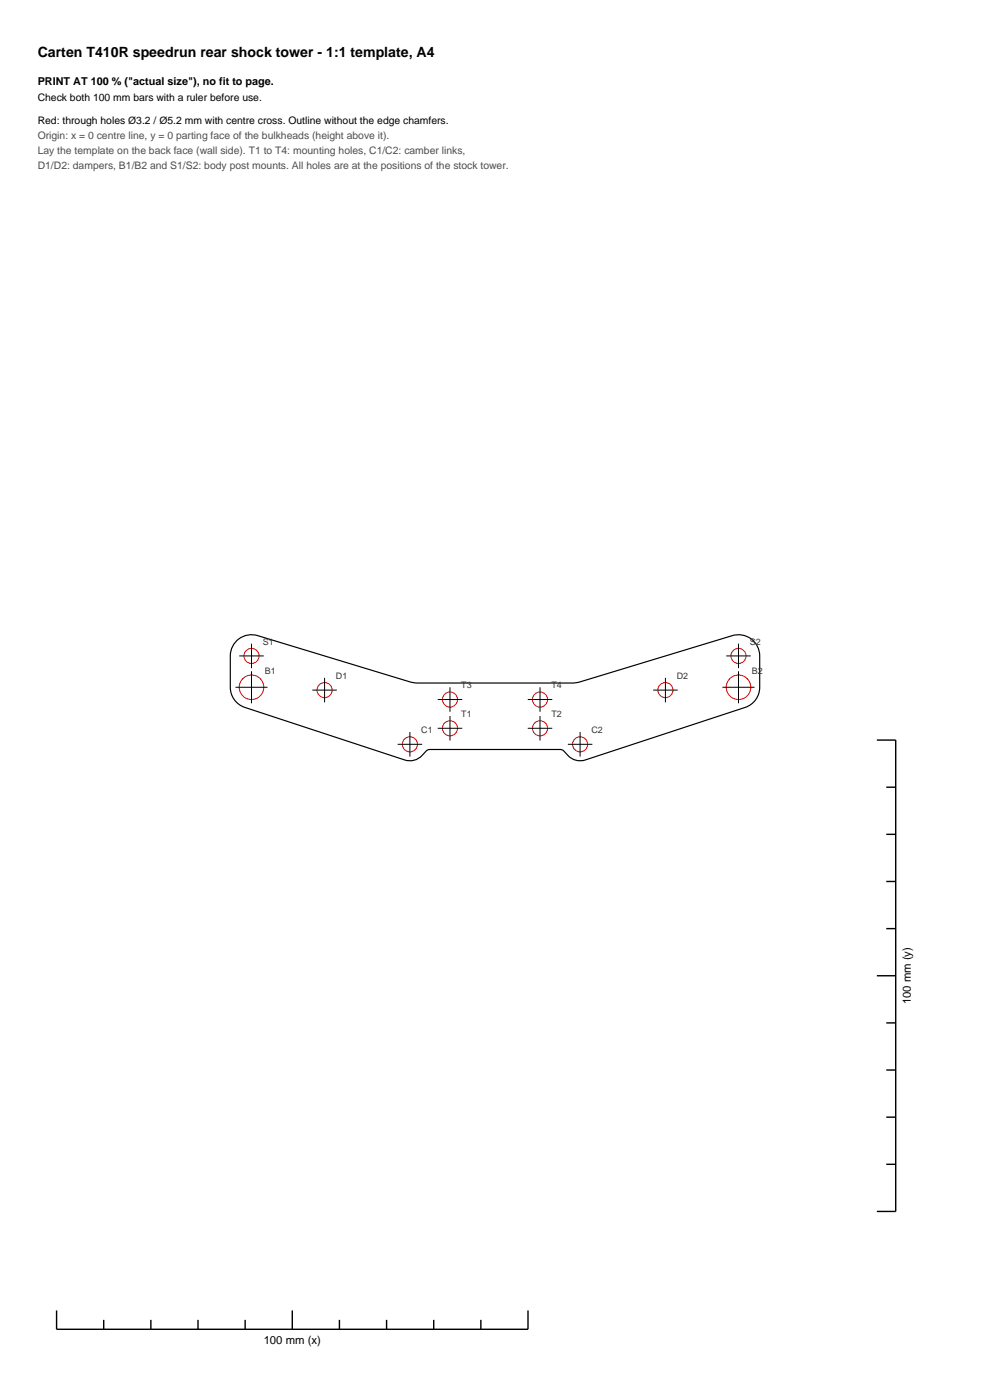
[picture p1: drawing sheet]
<svg xmlns="http://www.w3.org/2000/svg" width="210mm" height="297mm" viewBox="0 0 210 297" stroke-linecap="round" stroke-linejoin="round" font-family="sans-serif">
<defs><g id="words">
<text font-size="3" x="8" y="12">Carten T410R speedrun rear shock tower - 1:1 template, A4</text>
<g font-size="2.4">
<text x="193.2" y="213.1" transform="rotate(-90 193.2 213.1)">100 mm (y)</text>
<text x="55.9" y="285.2">100 mm (x)</text>
</g>
<text font-size="2.3" x="8" y="18.1">PRINT AT 100 % (&quot;actual size&quot;), no fit to page.</text>
<g font-size="2.2">
<text x="8" y="21.4">Check both 100 mm bars with a ruler before use.</text>
<text x="8" y="26.4">Red: through holes Ø3.2 / Ø5.2 mm with centre cross. Outline without the edge chamfers.</text>
</g>
<g font-size="2.2" fill="#4d4d4d">
<text x="8" y="29.5">Origin: x = 0 centre line, y = 0 parting face of the bulkheads (height above it).</text>
<text x="8" y="32.7">Lay the template on the back face (wall side). T1 to T4: mounting holes, C1/C2: camber links,</text>
<text x="8" y="35.9">D1/D2: dampers, B1/B2 and S1/S2: body post mounts. All holes are at the positions of the stock tower.</text>
</g>
<g font-size="1.9" fill="#333">
<text x="55.8" y="136.7">S1</text>
<text x="159.1" y="136.7">S2</text>
<text x="56.2" y="143">B1</text>
<text x="71.3" y="144">D1</text>
<text x="143.6" y="144">D2</text>
<text x="159.5" y="143">B2</text>
<text x="97.9" y="146">T3</text>
<text x="117" y="146">T4</text>
<text x="89.4" y="155.5">C1</text>
<text x="97.9" y="152.1">T1</text>
<text x="117" y="152.1">T2</text>
<text x="125.5" y="155.5">C2</text>
</g>
</g></defs>
<g fill="none" stroke="#000" stroke-width=".3">
<path d="M186 157h4v100h-4M188 177h2M188 167h2M188 197h2M188 187h2M186 207h4M188 217h2M188 237h2M188 227h2M188 247h2M12 278v4h100v-4M62 278v4"/>
<path d="M22 280v2M32 280v2M42 280v2M52 280v2M72 280v2M82 280v2M92 280v2M102 280v2"/>
</g>
<path d="M50.2 135.9a4.5 4.5 0 0 1 4.5-1.1l32.2 9.8 1.8 .3 33.5-.1 33.1-10a4.5 4.5 0 0 1 5.9 4.3v6.7a4.5 4.5 0 0 1-3.1 4.3l-34 11.1a3.5 3.5 0 0 1-3.6-.9l-1.1-1.2-.5-.1h-27.8l-.7 .3a4.1 4.1 0 0 1-4 2.1l-34.5-11.3a4.5 4.5 0 0 1-3.1-4.3l.1-7.3 .6-1.6z" fill="none" stroke="#000" stroke-width=".25"/>
<g fill="none" stroke="#d90000" stroke-width=".21">
<circle cx="53.3" cy="139.1" r="1.6"/>
<circle cx="156.6" cy="139.1" r="1.6"/>
<circle cx="53.3" cy="145.8" r="2.6"/>
<circle cx="68.8" cy="146.4" r="1.6"/>
<circle cx="86.9" cy="157.9" r="1.6"/>
<circle cx="95.4" cy="148.4" r="1.6"/>
<circle cx="95.4" cy="154.5" r="1.6"/>
<circle cx="114.5" cy="148.4" r="1.6"/>
<circle cx="114.5" cy="154.5" r="1.6"/>
<circle cx="123" cy="157.9" r="1.6"/>
<circle cx="141.1" cy="146.4" r="1.6"/>
<circle cx="156.6" cy="145.8" r="2.6"/>
</g>
<g fill="none" stroke="#000" stroke-width=".21">
<path d="M50.8 139.1h5.2M53.4 136.5v5.2M154.1 139.1h5.2M156.7 136.5v5.2M50 145.8h6.8M53.4 142.4v6.8M66.3 146.4h5.2M68.9 143.8v5.2M84.4 157.9h5.2M87 155.3v5.2M92.9 154.5h5.2M92.9 148.4h5.2"/>
<path d="M95.5 145.8v5.2M95.5 151.9v5.2M112 154.5h5.2M112 148.4h5.2M114.6 145.8v5.2M114.6 151.9v5.2M120.5 157.9h5.2M123.1 155.3v5.2M138.6 146.4h5.2M141.2 143.8v5.2M153.3 145.8h6.8M156.7 142.4v6.8"/>
</g>
<use href="#words"/>
</svg>
